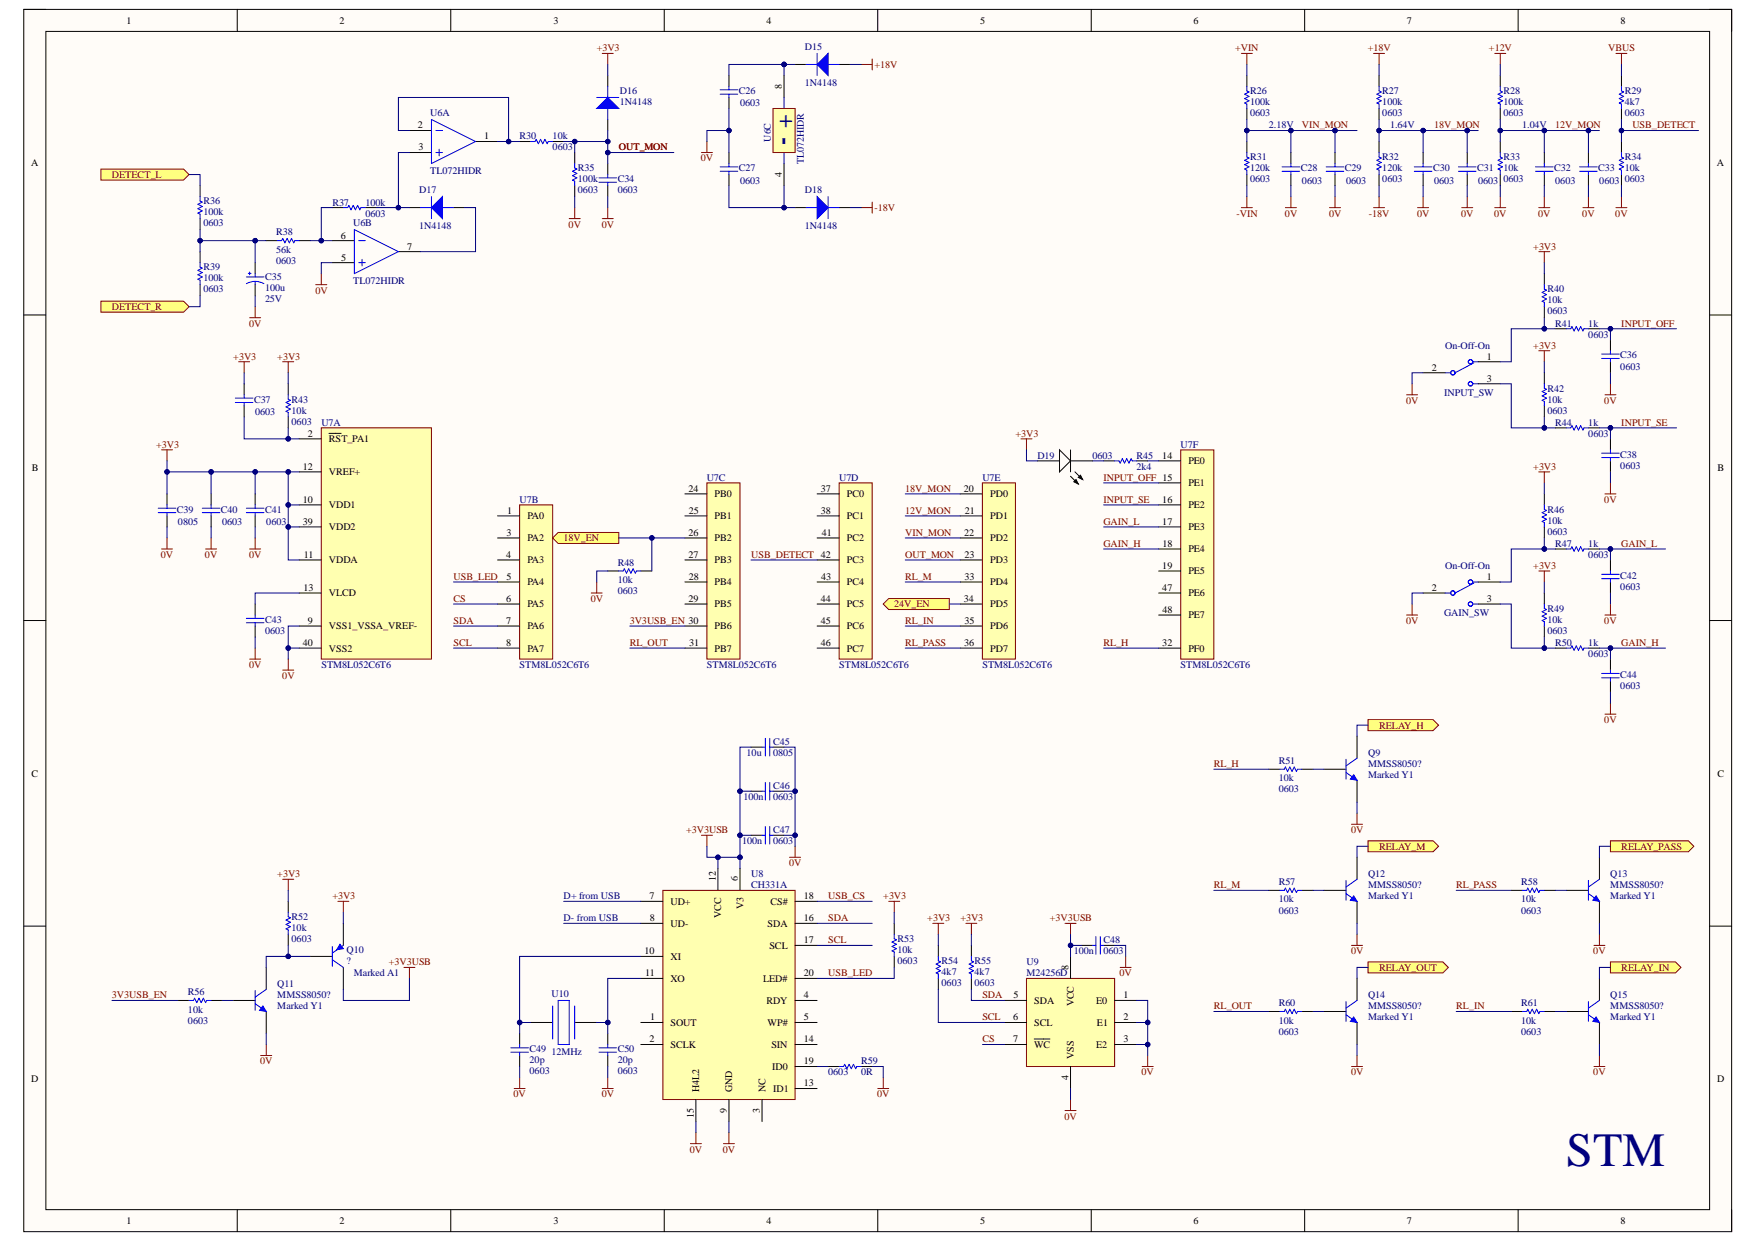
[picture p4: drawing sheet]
<svg xmlns="http://www.w3.org/2000/svg" width="297mm" height="210mm" viewBox="0 0 297 210" stroke-linecap="round" stroke-linejoin="round" font-family="sans-serif">
<defs><g id="words">
<text font-size="8.1" fill="#000080" x="264.8" y="197.1">STM</text>
<text font-size="4.1" fill="#000080" x="133.5" y="24.5" transform="rotate(-90 133.5 24.5)">- +</text>
<g font-size="1.7">
<text x="21.4" y="4">1</text>
<text x="57.4" y="4">2</text>
<text x="93.6" y="4">3</text>
<text x="129.6" y="4">4</text>
<text x="165.7" y="4">5</text>
<text x="201.7" y="4">6</text>
<text x="237.8" y="4">7</text>
<text x="274" y="4">8</text>
<text x="132.2" y="15" transform="rotate(-90 132.2 15)">8</text>
<text x="70.7" y="21.7">2</text>
<text x="81.9" y="23.5">1</text>
<text x="5.3" y="28">A</text>
<text x="70.7" y="25.4">3</text>
<text x="132.2" y="29.9" transform="rotate(-90 132.2 29.9)">4</text>
<text x="290.3" y="28">A</text>
<text x="57.6" y="40.3">6</text>
<text x="57.7" y="44.1">5</text>
<text x="68.8" y="42.2">7</text>
<text x="242.1" y="62.7">2</text>
<text x="251.4" y="60.8">1</text>
<text x="251.4" y="64.5">3</text>
<text x="52" y="73.8">2</text>
<text x="55.6" y="74.7">RST_PA1</text>
<text x="196.5" y="77.5">14</text>
<text x="5.4" y="79.6">B</text>
<text x="51.2" y="79.4">12</text>
<text x="55.6" y="80.3">VREF+</text>
<text x="116.4" y="83.1">24</text>
<text x="138.8" y="83.1">37</text>
<text x="162.9" y="83.1">20</text>
<text x="200.9" y="78.5">PE0</text>
<text x="200.9" y="82.2">PE1</text>
<text x="290.4" y="79.6">B</text>
<text x="51.2" y="85">10</text>
<text x="51.2" y="88.7">39</text>
<text x="55.6" y="85.9">VDD1</text>
<text x="55.6" y="89.6">VDD2</text>
<text x="85.7" y="86.8">1</text>
<text x="89.2" y="87.8">PA0</text>
<text x="116.4" y="86.8">25</text>
<text x="120.8" y="84">PB0</text>
<text x="120.8" y="87.8">PB1</text>
<text x="138.8" y="86.8">38</text>
<text x="143.2" y="84">PC0</text>
<text x="143.2" y="87.8">PC1</text>
<text x="163.1" y="86.8">21</text>
<text x="167.4" y="84">PD0</text>
<text x="167.4" y="87.8">PD1</text>
<text x="196.5" y="85">16</text>
<text x="196.5" y="88.7">17</text>
<text x="200.9" y="85.9">PE2</text>
<text x="200.9" y="89.6">PE3</text>
<text x="51.4" y="94.3">11</text>
<text x="55.6" y="95.2">VDDA</text>
<text x="85.6" y="94.3">4</text>
<text x="85.6" y="90.6">3</text>
<text x="89.2" y="91.5">PA2</text>
<text x="89.2" y="95.2">PA3</text>
<text x="116.4" y="90.6">26</text>
<text x="116.4" y="94.3">27</text>
<text x="120.8" y="91.5">PB2</text>
<text x="120.8" y="95.2">PB3</text>
<text x="138.9" y="90.6">41</text>
<text x="143.2" y="91.5">PC2</text>
<text x="143.2" y="95.2">PC3</text>
<text x="163" y="90.6">22</text>
<text x="163" y="94.3">23</text>
<text x="167.4" y="91.5">PD2</text>
<text x="167.4" y="95.2">PD3</text>
<text x="196.5" y="92.4">18</text>
<text x="200.9" y="93.3">PE4</text>
<text x="51.3" y="99.9">13</text>
<text x="55.6" y="100.8">VLCD</text>
<text x="85.6" y="101.7">6</text>
<text x="85.6" y="98">5</text>
<text x="89.2" y="98.9">PA4</text>
<text x="116.4" y="101.7">29</text>
<text x="116.4" y="98">28</text>
<text x="120.8" y="98.9">PB4</text>
<text x="138.7" y="101.7">44</text>
<text x="138.8" y="98">43</text>
<text x="143.2" y="98.9">PC4</text>
<text x="162.9" y="101.7">34</text>
<text x="163" y="98">33</text>
<text x="167.4" y="98.9">PD4</text>
<text x="196.5" y="96.1">19</text>
<text x="196.5" y="99.9">47</text>
<text x="200.9" y="97.1">PE5</text>
<text x="200.9" y="100.8">PE6</text>
<text x="242.1" y="99.9">2</text>
<text x="251.4" y="98">1</text>
<text x="251.4" y="101.7">3</text>
<text x="52" y="105.4">9</text>
<text x="55.6" y="106.4">VSS1_VSSA_VREF-</text>
<text x="85.6" y="105.4">7</text>
<text x="89.2" y="102.6">PA5</text>
<text x="89.2" y="106.4">PA6</text>
<text x="120.8" y="102.6">PB5</text>
<text x="120.8" y="106.4">PB6</text>
<text x="138.8" y="105.4">45</text>
<text x="143.2" y="102.6">PC5</text>
<text x="143.2" y="106.4">PC6</text>
<text x="163" y="105.4">35</text>
<text x="167.4" y="102.6">PD5</text>
<text x="167.4" y="106.4">PD6</text>
<text x="196.5" y="103.6">48</text>
<text x="200.9" y="104.5">PE7</text>
<text x="51.2" y="109.2">40</text>
<text x="55.6" y="110.1">VSS2</text>
<text x="85.6" y="109.2">8</text>
<text x="89.2" y="110.1">PA7</text>
<text x="116.5" y="109.2">31</text>
<text x="120.8" y="110.1">PB7</text>
<text x="138.7" y="109.2">46</text>
<text x="143.2" y="110.1">PC7</text>
<text x="163" y="109.2">36</text>
<text x="167.4" y="110.1">PD7</text>
<text x="196.5" y="109.2">32</text>
<text x="200.9" y="110.1">PF0</text>
<text x="5.3" y="131.3">C</text>
<text x="290.4" y="131.3">C</text>
<text x="121" y="149" transform="rotate(-90 121 149)">12</text>
<text x="124.7" y="149" transform="rotate(-90 124.7 149)">6</text>
<text x="109.8" y="152">7</text>
<text x="109.8" y="155.7">8</text>
<text x="113.4" y="152.9">UD+</text>
<text x="121.9" y="155.1" transform="rotate(-90 121.9 155.1)">VCC</text>
<text x="125.7" y="153.7" transform="rotate(-90 125.7 153.7)">V3</text>
<text x="130.2" y="152.9">CS#</text>
<text x="135.9" y="155.7">16</text>
<text x="135.9" y="152">18</text>
<text x="109" y="161.3">10</text>
<text x="113.4" y="156.6">UD-</text>
<text x="129.8" y="156.6">SDA</text>
<text x="130.1" y="160.3">SCL</text>
<text x="135.9" y="159.4">17</text>
<text x="109.1" y="165">11</text>
<text x="113.4" y="162.2">XI</text>
<text x="113.4" y="165.9">XO</text>
<text x="129" y="165.9">LED#</text>
<text x="135.9" y="165">20</text>
<text x="180.6" y="163.9" transform="rotate(-90 180.6 163.9)">8</text>
<text x="109.9" y="172.4">1</text>
<text x="113.4" y="173.4">SOUT</text>
<text x="129.6" y="169.6">RDY</text>
<text x="129.8" y="173.4">WP#</text>
<text x="135.9" y="168.7">4</text>
<text x="135.9" y="172.4">5</text>
<text x="171.3" y="172.4">6</text>
<text x="171.3" y="168.7">5</text>
<text x="174.8" y="169.6">SDA</text>
<text x="174.8" y="173.4">SCL</text>
<text x="181.6" y="170.1" transform="rotate(-90 181.6 170.1)">VCC</text>
<text x="185.3" y="169.6">E0</text>
<text x="185.5" y="173.4">E1</text>
<text x="189.9" y="168.7">1</text>
<text x="189.9" y="172.4">2</text>
<text x="109.8" y="176.2">2</text>
<text x="113.4" y="177.1">SCLK</text>
<text x="130.4" y="177.1">SIN</text>
<text x="135.9" y="176.2">14</text>
<text x="135.9" y="179.9">19</text>
<text x="171.3" y="176.2">7</text>
<text x="174.8" y="177.1">WC</text>
<text x="181.6" y="178.9" transform="rotate(-90 181.6 178.9)">VSS</text>
<text x="185.3" y="177.1">E2</text>
<text x="189.9" y="176.2">3</text>
<text x="5.3" y="182.9">D</text>
<text x="118.2" y="184.5" transform="rotate(-90 118.2 184.5)">H4L2</text>
<text x="123.8" y="184.5" transform="rotate(-90 123.8 184.5)">GND</text>
<text x="129.4" y="184.5" transform="rotate(-90 129.4 184.5)">NC</text>
<text x="130.5" y="180.8">ID0</text>
<text x="130.7" y="184.5">ID1</text>
<text x="135.9" y="183.6">13</text>
<text x="180.6" y="182.5" transform="rotate(-90 180.6 182.5)">4</text>
<text x="290.3" y="182.9">D</text>
<text x="117.3" y="188.9" transform="rotate(-90 117.3 188.9)">15</text>
<text x="122.9" y="188.1" transform="rotate(-90 122.9 188.1)">9</text>
<text x="128.5" y="188" transform="rotate(-90 128.5 188)">3</text>
<text x="21.4" y="206.9">1</text>
<text x="57.4" y="206.9">2</text>
<text x="93.6" y="206.9">3</text>
<text x="129.6" y="206.9">4</text>
<text x="165.7" y="206.9">5</text>
<text x="201.7" y="206.9">6</text>
<text x="237.8" y="206.9">7</text>
<text x="274" y="206.9">8</text>
</g>
<g font-size="1.7" fill="#800000">
<text x="100.9" y="8.7">+3V3</text>
<text x="147.8" y="11.5">+18V</text>
<text x="208.8" y="8.7">+VIN</text>
<text x="231.2" y="8.7">+18V</text>
<text x="251.7" y="8.7">+12V</text>
<text x="271.9" y="8.7">VBUS</text>
<text x="220.1" y="21.7">VIN_MON</text>
<text x="242.5" y="21.7">18V_MON</text>
<text x="262.9" y="21.7">12V_MON</text>
<text x="276" y="21.7">USB_DETECT</text>
<text x="104.6" y="25.4">OUT_MON</text>
<text x="118.5" y="27.3">0V</text>
<text x="18.9" y="30.1">DETECT_L</text>
<text x="147.8" y="35.7">-18V</text>
<text x="96.1" y="38.5">0V</text>
<text x="101.7" y="38.5">0V</text>
<text x="209" y="36.6">-VIN</text>
<text x="217.2" y="36.6">0V</text>
<text x="224.7" y="36.6">0V</text>
<text x="231.4" y="36.6">-18V</text>
<text x="239.6" y="36.6">0V</text>
<text x="247" y="36.6">0V</text>
<text x="252.6" y="36.6">0V</text>
<text x="260.1" y="36.6">0V</text>
<text x="267.5" y="36.6">0V</text>
<text x="273.1" y="36.6">0V</text>
<text x="259.2" y="42.2">+3V3</text>
<text x="18.9" y="52.4">DETECT_R</text>
<text x="53.3" y="49.6">0V</text>
<text x="42.1" y="55.2">0V</text>
<text x="259.2" y="58.9">+3V3</text>
<text x="274.1" y="55.2">INPUT_OFF</text>
<text x="39.4" y="60.8">+3V3</text>
<text x="46.9" y="60.8">+3V3</text>
<text x="237.7" y="68.2">0V</text>
<text x="271.2" y="68.2">0V</text>
<text x="274.1" y="72">INPUT_SE</text>
<text x="26.4" y="75.7">+3V3</text>
<text x="171.7" y="73.8">+3V3</text>
<text x="153" y="83.1">18V_MON</text>
<text x="186.6" y="81.3">INPUT_OFF 15</text>
<text x="259.2" y="79.4">+3V3</text>
<text x="153" y="86.8">12V_MON</text>
<text x="186.6" y="85">INPUT_SE</text>
<text x="186.6" y="88.7">GAIN_L</text>
<text x="271.2" y="85">0V</text>
<text x="27.2" y="94.3">0V</text>
<text x="34.7" y="94.3">0V</text>
<text x="42.1" y="94.3">0V</text>
<text x="95.3" y="91.5">18V_EN</text>
<text x="127" y="94.3">USB_DETECT 42</text>
<text x="153" y="90.6">VIN_MON</text>
<text x="153" y="94.3">OUT_MON</text>
<text x="186.6" y="92.4">GAIN_H</text>
<text x="274.1" y="92.4">GAIN_L</text>
<text x="76.7" y="98">USB_LED</text>
<text x="76.7" y="101.7">CS</text>
<text x="99.9" y="101.7">0V</text>
<text x="153" y="98">RL_M</text>
<text x="259.2" y="96.1">+3V3</text>
<text x="76.7" y="105.4">SDA</text>
<text x="106.5" y="105.4">3V3USB_EN 30</text>
<text x="151.2" y="102.6">24V_EN</text>
<text x="153" y="105.4">RL_IN</text>
<text x="237.7" y="105.4">0V</text>
<text x="271.2" y="105.4">0V</text>
<text x="42.1" y="112.9">0V</text>
<text x="76.7" y="109.2">SCL</text>
<text x="106.5" y="109.2">RL_OUT</text>
<text x="153" y="109.2">RL_PASS</text>
<text x="186.6" y="109.2">RL_H</text>
<text x="274.1" y="109.2">GAIN_H</text>
<text x="47.7" y="114.8">0V</text>
<text x="233.1" y="123.1">RELAY_H</text>
<text x="271.2" y="122.2">0V</text>
<text x="205.2" y="129.7">RL_H</text>
<text x="116" y="140.8">+3V3USB</text>
<text x="228.4" y="140.8">0V</text>
<text x="233.1" y="143.6">RELAY_M</text>
<text x="274.1" y="143.6">RELAY_PASS</text>
<text x="46.9" y="148.3">+3V3</text>
<text x="133.4" y="146.4">0V</text>
<text x="56.2" y="152">+3V3</text>
<text x="140" y="152">USB_CS</text>
<text x="140" y="155.7">SDA</text>
<text x="149.3" y="152">+3V3</text>
<text x="156.8" y="155.7">+3V3</text>
<text x="162.4" y="155.7">+3V3</text>
<text x="177.5" y="155.7">+3V3USB</text>
<text x="205.2" y="150.1">RL_M</text>
<text x="246.2" y="150.1">RL_PASS</text>
<text x="140" y="159.4">SCL</text>
<text x="228.4" y="161.3">0V</text>
<text x="269.4" y="161.3">0V</text>
<text x="65.7" y="163.1">+3V3USB</text>
<text x="140" y="165">USB_LED</text>
<text x="189.3" y="165">0V</text>
<text x="233.1" y="164.1">RELAY_OUT</text>
<text x="274.1" y="164.1">RELAY_IN</text>
<text x="18.9" y="168.7">3V3USB_EN</text>
<text x="166.1" y="168.7">SDA</text>
<text x="166.1" y="172.4">SCL</text>
<text x="205.2" y="170.6">RL_OUT</text>
<text x="246.2" y="170.6">RL_IN</text>
<text x="44" y="179.9">0V</text>
<text x="166.1" y="176.2">CS</text>
<text x="86.8" y="185.5">0V</text>
<text x="101.7" y="185.5">0V</text>
<text x="148.3" y="185.5">0V</text>
<text x="193" y="181.7">0V</text>
<text x="228.4" y="181.7">0V</text>
<text x="269.4" y="181.7">0V</text>
<text x="180" y="189.2">0V</text>
<text x="116.6" y="194.8">0V</text>
<text x="122.2" y="194.8">0V</text>
</g>
<g font-size="1.7" fill="#000080">
<text x="136.1" y="8.5">D15</text>
<text x="104.8" y="17.8">1N4148</text>
<text x="104.8" y="15.9">D16</text>
<text x="124.9" y="15.9">C26</text>
<text x="125.1" y="18">0603</text>
<text x="136.1" y="14.5">1N4148</text>
<text x="211.4" y="17.8">100k</text>
<text x="211.4" y="15.9">R26</text>
<text x="233.7" y="17.8">100k</text>
<text x="233.7" y="15.9">R27</text>
<text x="254.2" y="17.8">100k</text>
<text x="254.2" y="15.9">R28</text>
<text x="274.7" y="17.8">4k7</text>
<text x="274.7" y="15.9">R29</text>
<text x="72.7" y="19.7">U6A</text>
<text x="87.8" y="23.5">R30</text>
<text x="93.4" y="23.5">10k</text>
<text x="130.3" y="23.9" transform="rotate(-90 130.3 23.9)">U6C</text>
<text x="211.4" y="19.7">0603</text>
<text x="214.5" y="21.7">2.18V</text>
<text x="233.7" y="19.7">0603</text>
<text x="235" y="21.7">1.64V</text>
<text x="254.2" y="19.7">0603</text>
<text x="257.3" y="21.7">1.04V</text>
<text x="274.7" y="19.7">0603</text>
<text x="72.7" y="29.3">TL072HIDR</text>
<text x="93.4" y="25.4">0603</text>
<text x="97.7" y="29">R35</text>
<text x="124.9" y="29">C27</text>
<text x="135.9" y="27.7" transform="rotate(-90 135.9 27.7)">TL072HIDR</text>
<text x="211.4" y="29">120k</text>
<text x="211.4" y="27.1">R31</text>
<text x="219.9" y="29">C28</text>
<text x="227.3" y="29">C29</text>
<text x="233.7" y="29">120k</text>
<text x="233.7" y="27.1">R32</text>
<text x="242.3" y="29">C30</text>
<text x="249.7" y="29">C31</text>
<text x="254.2" y="29">10k</text>
<text x="254.2" y="27.1">R33</text>
<text x="262.8" y="29">C32</text>
<text x="270.2" y="29">C33</text>
<text x="274.7" y="29">10k</text>
<text x="274.7" y="27.1">R34</text>
<text x="34.4" y="34.5">R36</text>
<text x="56.2" y="34.8">R37</text>
<text x="61.8" y="34.8">100k</text>
<text x="70.9" y="32.7">D17</text>
<text x="97.7" y="32.7">0603</text>
<text x="97.7" y="30.8">100k</text>
<text x="104.4" y="32.7">0603</text>
<text x="104.4" y="30.8">C34</text>
<text x="125.1" y="31">0603</text>
<text x="136.1" y="32.7">D18</text>
<text x="211.4" y="30.8">0603</text>
<text x="220.1" y="31">0603</text>
<text x="227.6" y="31">0603</text>
<text x="233.7" y="30.8">0603</text>
<text x="242.5" y="31">0603</text>
<text x="249.9" y="31">0603</text>
<text x="254.2" y="30.8">0603</text>
<text x="262.9" y="31">0603</text>
<text x="270.4" y="31">0603</text>
<text x="274.7" y="30.8">0603</text>
<text x="34.4" y="38.3">0603</text>
<text x="34.4" y="36.4">100k</text>
<text x="46.7" y="39.7">R38</text>
<text x="59.7" y="38.3">U6B</text>
<text x="61.8" y="36.6">0603</text>
<text x="70.9" y="38.6">1N4148</text>
<text x="136.1" y="38.6">1N4148</text>
<text x="34.4" y="47.6">100k</text>
<text x="34.4" y="45.7">R39</text>
<text x="44.8" y="47.3">C35</text>
<text x="46.7" y="44.6">0603</text>
<text x="46.7" y="42.7">56k</text>
<text x="59.7" y="47.9">TL072HIDR</text>
<text x="34.4" y="49.4">0603</text>
<text x="44.8" y="51">25V</text>
<text x="44.8" y="49.2">100u</text>
<text x="261.6" y="53.1">0603</text>
<text x="261.6" y="51.3">10k</text>
<text x="261.6" y="49.4">R40</text>
<text x="244.3" y="58.9">On-Off-On</text>
<text x="262.9" y="55.2">R41</text>
<text x="268.5" y="57.1">0603</text>
<text x="268.5" y="55.2">1k</text>
<text x="273.9" y="62.5">0603</text>
<text x="273.9" y="60.6">C36</text>
<text x="42.9" y="68.1">C37</text>
<text x="43.1" y="70.1">0603</text>
<text x="49.3" y="71.8">0603</text>
<text x="49.3" y="69.9">10k</text>
<text x="49.3" y="68.1">R43</text>
<text x="54.3" y="72">U7A</text>
<text x="244.1" y="66.9">INPUT_SW</text>
<text x="261.6" y="69.9">0603</text>
<text x="261.6" y="68.1">10k</text>
<text x="261.6" y="66.2">R42</text>
<text x="262.9" y="72">R44</text>
<text x="268.5" y="72">1k</text>
<text x="175.4" y="77.5">D19</text>
<text x="184.7" y="77.5">0603</text>
<text x="192.1" y="77.5">R45</text>
<text x="199.6" y="75.7">U7F</text>
<text x="268.5" y="73.8">0603</text>
<text x="273.9" y="77.4">C38</text>
<text x="119.5" y="81.3">U7C</text>
<text x="141.9" y="81.3">U7D</text>
<text x="166.1" y="81.3">U7E</text>
<text x="192.1" y="79.4">2k4</text>
<text x="273.9" y="79.2">0603</text>
<text x="29.9" y="86.7">C39</text>
<text x="30.1" y="88.7">0805</text>
<text x="37.4" y="86.7">C40</text>
<text x="37.5" y="88.7">0603</text>
<text x="44.8" y="86.7">C41</text>
<text x="45" y="88.7">0603</text>
<text x="87.8" y="85">U7B</text>
<text x="261.6" y="88.5">10k</text>
<text x="261.6" y="86.7">R46</text>
<text x="104.4" y="95.6">R48</text>
<text x="261.6" y="90.4">0603</text>
<text x="262.9" y="92.4">R47</text>
<text x="268.5" y="94.3">0603</text>
<text x="268.5" y="92.4">1k</text>
<text x="104.4" y="100.4">0603</text>
<text x="104.4" y="98.6">10k</text>
<text x="244.3" y="96.1">On-Off-On</text>
<text x="273.9" y="99.7">0603</text>
<text x="273.9" y="97.8">C42</text>
<text x="44.8" y="107.1">0603</text>
<text x="44.8" y="105.3">C43</text>
<text x="244.1" y="104.2">GAIN_SW</text>
<text x="261.6" y="107.1">0603</text>
<text x="261.6" y="105.3">10k</text>
<text x="261.6" y="103.4">R49</text>
<text x="54.3" y="112.9">STM8L052C6T6</text>
<text x="87.8" y="112.9">STM8L052C6T6</text>
<text x="119.5" y="112.9">STM8L052C6T6</text>
<text x="141.9" y="112.9">STM8L052C6T6</text>
<text x="166.1" y="112.9">STM8L052C6T6</text>
<text x="199.6" y="112.9">STM8L052C6T6</text>
<text x="262.9" y="109.2">R50</text>
<text x="268.5" y="111.1">0603</text>
<text x="268.5" y="109.2">1k</text>
<text x="273.9" y="116.4">0603</text>
<text x="273.9" y="114.6">C44</text>
<text x="130.7" y="125.9">C45</text>
<text x="126.2" y="127.8">10u</text>
<text x="130.7" y="127.8">0805</text>
<text x="216.2" y="129.1">R51</text>
<text x="231.3" y="129.7">MMSS8050?</text>
<text x="231.3" y="127.8">Q9</text>
<text x="231.3" y="131.5">Marked Y1</text>
<text x="125.7" y="135.2">100n</text>
<text x="130.7" y="135.2">0603</text>
<text x="130.7" y="133.4">C46</text>
<text x="216.2" y="133.9">0603</text>
<text x="216.2" y="132.1">10k</text>
<text x="125.5" y="142.7">100n</text>
<text x="130.7" y="142.7">0603</text>
<text x="130.7" y="140.8">C47</text>
<text x="127" y="148.3">U8</text>
<text x="216.2" y="149.6">R57</text>
<text x="231.3" y="148.3">Q12</text>
<text x="257.2" y="149.6">R58</text>
<text x="272.2" y="148.3">Q13</text>
<text x="49.3" y="155.5">R52</text>
<text x="95.3" y="152">D+ from USB</text>
<text x="95.3" y="155.7">D- from USB</text>
<text x="127" y="150.1">CH331A</text>
<text x="216.2" y="154.4">0603</text>
<text x="216.2" y="152.5">10k</text>
<text x="231.3" y="150.1">MMSS8050?</text>
<text x="231.3" y="152">Marked Y1</text>
<text x="257.2" y="154.4">0603</text>
<text x="257.2" y="152.5">10k</text>
<text x="272.2" y="150.1">MMSS8050?</text>
<text x="272.2" y="152">Marked Y1</text>
<text x="49.3" y="159.2">0603</text>
<text x="49.3" y="157.4">10k</text>
<text x="58.6" y="161.1">Q10</text>
<text x="151.7" y="161.1">10k</text>
<text x="151.7" y="159.2">R53</text>
<text x="181.5" y="161.3">100n</text>
<text x="186.6" y="161.3">0603</text>
<text x="186.6" y="159.4">C48</text>
<text x="46.9" y="166.9">Q11</text>
<text x="58.6" y="163">?</text>
<text x="59.8" y="165">Marked A1</text>
<text x="151.7" y="163">0603</text>
<text x="159.2" y="166.7">0603</text>
<text x="159.2" y="164.8">4k7</text>
<text x="159.2" y="163">R54</text>
<text x="164.8" y="166.7">0603</text>
<text x="164.8" y="164.8">4k7</text>
<text x="164.8" y="163">R55</text>
<text x="173.5" y="165">M24256D</text>
<text x="173.5" y="163.1">U9</text>
<text x="31.8" y="173">0603</text>
<text x="31.8" y="171.1">10k</text>
<text x="31.8" y="168.2">R56</text>
<text x="46.9" y="168.7">MMSS8050?</text>
<text x="46.9" y="170.6">Marked Y1</text>
<text x="93.3" y="168.5">U10</text>
<text x="216.2" y="173">10k</text>
<text x="216.2" y="170">R60</text>
<text x="231.3" y="170.6">MMSS8050?</text>
<text x="231.3" y="168.7">Q14</text>
<text x="231.3" y="172.4">Marked Y1</text>
<text x="257.2" y="173">10k</text>
<text x="257.2" y="170">R61</text>
<text x="272.2" y="170.6">MMSS8050?</text>
<text x="272.2" y="168.7">Q15</text>
<text x="272.2" y="172.4">Marked Y1</text>
<text x="89.5" y="179.7">20p</text>
<text x="89.5" y="177.8">C49</text>
<text x="93.3" y="178.2">12MHz</text>
<text x="104.4" y="179.7">20p</text>
<text x="104.4" y="177.8">C50</text>
<text x="145.6" y="179.9">R59</text>
<text x="216.2" y="174.9">0603</text>
<text x="257.2" y="174.9">0603</text>
<text x="89.5" y="181.6">0603</text>
<text x="104.4" y="181.6">0603</text>
<text x="140" y="181.7">0603</text>
<text x="145.6" y="181.7">0R</text>
</g>
</g></defs>
<path d="M4 1.6h288.8v206.6h-288.8z" fill-rule="evenodd" fill="#fffcf8"/>
<path d="M4 1.6h288.8v206.6h-288.8z" fill="none" stroke="#000" stroke-width=".17"/>
<path d="M7.8 5.3h281.2v199.1h-281.2z" fill-rule="evenodd" fill="#fffcf8"/>
<g fill="none" stroke="#000" stroke-width=".17">
<path d="M4 1.6h3.7M7.8 5.3h281.2v199.1h-281.2zM40.1 1.6v3.7M76.2 1.6v3.7M112.3 1.6v3.7M148.4 1.6v3.7M184.5 1.6v3.7M220.6 1.6v3.7M256.7 1.6v3.7M289 1.6h3.8v3.7M4 53.2h3.7M289 53.2h3.8"/>
<path d="M4 104.9h3.7M289 104.9h3.8M4 156.5h3.7M289 156.5h3.8M40.1 204.4v3.8M76.2 204.4v3.8M112.3 204.4v3.8M148.4 204.4v3.8M184.5 204.4v3.8M220.6 204.4v3.8M256.7 204.4v3.8M292.8 204.4v3.8"/>
</g>
<path d="M54.3 72.3h18.6v39.1h-18.6z" fill-rule="evenodd" fill="#ffffb0"/>
<path d="M54.3 72.3h18.6v39.1h-18.6z" fill="none" stroke="#800000" stroke-width=".17"/>
<path d="M50.6 74.2h3.7M50.6 79.7h3.7M55.6 73.2h2.1M50.6 85.3h3.7M50.6 94.6h3.7M50.6 89.1h3.7M50.6 105.8h3.7M50.6 100.2h3.7M50.6 109.5h3.7" fill="none" stroke="#000" stroke-width=".17"/>
<path d="M87.8 85.3h5.6v26.1h-5.6z" fill-rule="evenodd" fill="#ffffb0"/>
<path d="M87.8 85.3h5.6v26.1h-5.6z" fill="none" stroke="#800000" stroke-width=".17"/>
<path d="M84.1 87.2h3.7M84.1 90.9h3.7M84.1 94.6h3.7M84.1 98.4h3.7M84.1 102.1h3.7M84.1 105.8h3.7M84.1 109.5h3.7" fill="none" stroke="#000" stroke-width=".17"/>
<path d="M119.5 81.6h5.6v29.8h-5.6z" fill-rule="evenodd" fill="#ffffb0"/>
<path d="M119.5 81.6h5.6v29.8h-5.6z" fill="none" stroke="#800000" stroke-width=".17"/>
<path d="M115.8 83.5h3.7M115.8 87.2h3.7M115.8 90.9h3.7M115.8 94.6h3.7M115.8 98.4h3.7M115.8 102.1h3.7M115.8 105.8h3.7M115.8 109.5h3.7" fill="none" stroke="#000" stroke-width=".17"/>
<path d="M141.9 81.6h5.6v29.8h-5.6z" fill-rule="evenodd" fill="#ffffb0"/>
<path d="M141.9 81.6h5.6v29.8h-5.6z" fill="none" stroke="#800000" stroke-width=".17"/>
<path d="M138.1 83.5h3.8M138.1 87.2h3.8M138.1 90.9h3.8M138.1 94.6h3.8M138.1 98.4h3.8M138.1 102.1h3.8M138.1 105.8h3.8M138.1 109.5h3.8" fill="none" stroke="#000" stroke-width=".17"/>
<path d="M166.1 81.6h5.6v29.8h-5.6z" fill-rule="evenodd" fill="#ffffb0"/>
<path d="M166.1 81.6h5.6v29.8h-5.6z" fill="none" stroke="#800000" stroke-width=".17"/>
<path d="M162.4 83.5h3.7M162.4 87.2h3.7M162.4 90.9h3.7M162.4 94.6h3.7M162.4 98.4h3.7M162.4 102.1h3.7M162.4 105.8h3.7M162.4 109.5h3.7" fill="none" stroke="#000" stroke-width=".17"/>
<path d="M199.6 76h5.6v35.4h-5.6z" fill-rule="evenodd" fill="#ffffb0"/>
<path d="M42.2 53.7h1.9M43.1 51.8v1.9M53.4 48.1h1.8M54.3 46.3v1.8M199.6 76h5.6v35.4h-5.6z" fill="none" stroke="#800000" stroke-width=".17"/>
<g fill="none" stroke="#000" stroke-width=".17">
<path d="M33.8 31.4v1.8M33.8 36.9v1.9M56.2 35.1h1.8M61.8 35.1h1.8M69.2 22.1h3.7M69.2 25.8h3.7M76.7 35.1h1.8M80.4 23.9h3.7M33.8 42.5v1.9M33.8 48.1v1.9M43.1 44.4v1.9M43.1 48.1v1.9"/>
<path d="M45 40.7h1.9M50.6 40.7h1.9M56.2 44.4h3.7M56.2 40.7h3.7M67.4 42.5h3.7M195.9 77.9h3.7M195.9 81.6h3.7M195.9 85.3h3.7M195.9 89.1h3.7M195.9 92.8h3.7M195.9 96.5h3.7M195.9 109.5h3.7"/>
<path d="M195.9 100.2h3.7M195.9 103.9h3.7"/>
</g>
<g fill="none" stroke="#00f" stroke-width=".17">
<path d="M33.8 33.2v.8l.4 .2-.7 .3 .7 .4-.7 .4 .7 .3-.7 .4 .3 .2v.7M58 35.1h.8l.2-.4 .3 .8 .4-.8 .4 .8 .4-.8 .3 .8 .2-.4h.8M59.9 38.8l7.5 3.7-7.5 3.8zM72.9 20.2l7.5 3.7-7.5 3.7zM73.7 22.1h1.1M73.7 25.8h1.1M74.2 25.2v1.1M33.8 44.4v.7l.4 .2-.7 .4 .7 .4-.7 .3 .7 .4-.7 .4 .3 .2v.7M41.6 46.8h3M42 46.2h.4M42.2 46v.4M43.1 47.6l-.7 .1-.7 .2"/>
<path d="M43.1 47.6l.8 .1 .7 .2M43.1 46.3v.5M43.1 47.6v.5M46.9 40.7h.7l.2-.4 .4 .7 .3-.7 .4 .7 .4-.7 .4 .7 .1-.3h.8M60.6 40.7h1.2M60.6 44.4h1.2M61.2 43.8v1.1"/>
</g>
<path d="M72.9 35.1l1.9-1.9v3.7z" fill="#00f"/>
<path d="M71.1 35.1h1.8M72.9 35.1l1.9-1.9v3.7zM72.9 33.2v3.7M74.8 35.1h1.9M89.7 23.9h.8l.1-.4 .4 .8 .4-.8 .4 .8 .3-.8 .4 .8 .2-.4h.7M97.2 27.6v.8l.3 .2-.7 .3 .7 .4-.7 .4 .7 .4-.7 .3 .4 .2v.8" fill="none" stroke="#00f" stroke-width=".17"/>
<path d="M69.2 35.1h1.9M87.8 23.9h1.9M93.4 23.9h1.9M97.2 25.8v1.8M97.2 31.4v1.8M102.7 20.2v1.9" fill="none" stroke="#000" stroke-width=".17"/>
<path d="M96.2 36.9h1.9M97.2 35.1v1.8" fill="none" stroke="#800000" stroke-width=".17"/>
<path d="M100.9 18.3l1.8-1.8 1.9 1.8z" fill="#00f"/>
<g fill="none" stroke="#00f" stroke-width=".17">
<path d="M100.9 18.3l1.8-1.8 1.9 1.8zM100.9 16.5h3.7M102.7 14.6v1.9M102.7 18.3v1.9M132.6 16.5v1.8M210.8 14.6v.8l.4 .1-.8 .4 .8 .4-.8 .4 .8 .3-.8 .4 .4 .2v.7M233.1 14.6v.8l.4 .1-.7 .4 .7 .4-.7 .4 .7 .3-.7 .4 .3 .2v.7M253.6 14.6v.8l.4 .1-.7 .4 .7 .4-.7 .4 .7 .3-.7 .4 .3 .2v.7M101.3 30.1h2.9M101.3 30.8h2.9M102.7 29.5v.6M102.7 30.8v.6"/>
<path d="M132.6 25.8v1.8M210.8 25.8v.7l.4 .2-.8 .4 .8 .4-.8 .3 .8 .4-.8 .4 .4 .2v.7M216.7 28.2h3M216.7 28.9h3M218.2 27.6v.6M218.2 28.9v.6M233.1 25.8v.7l.4 .2-.7 .4 .7 .4-.7 .3 .7 .4-.7 .4 .3 .2v.7M239.1 28.2h3M239.1 28.9h3M240.6 27.6v.6M240.6 28.9v.6M253.6 25.8v.7l.4 .2-.7 .4 .7 .4-.7 .3 .7 .4-.7 .4 .3 .2v.7"/>
<path d="M259.6 28.2h3M259.6 28.9h3M261.1 27.6v.6M261.1 28.9v.6"/>
</g>
<g fill="none" stroke="#000" stroke-width=".17">
<path d="M102.7 12.8v1.8M132.6 12.8v3.7M210.8 12.8v1.8M210.8 18.3v1.9M233.1 12.8v1.8M233.1 18.3v1.9M253.6 12.8v1.8M253.6 18.3v1.9M102.7 27.6v1.9M102.7 31.4v1.8M132.6 27.6v3.8M210.8 23.9v1.9"/>
<path d="M210.8 29.5v1.9M218.2 25.8v1.8M218.2 29.5v1.9M233.1 23.9v1.9M233.1 29.5v1.9M240.6 25.8v1.8M240.6 29.5v1.9M253.6 23.9v1.9M253.6 29.5v1.9M261.1 25.8v1.8M261.1 29.5v1.9"/>
</g>
<g fill="none" stroke="#800000" stroke-width=".17">
<path d="M101.8 9h1.9M102.7 9v1.9M209.9 9h1.8M210.8 9v1.9M232.2 9h1.9M233.1 9v1.9M252.7 9h1.9M253.6 9v1.9M101.8 36.9h1.9M102.7 35.1v1.8M209.9 35.1h1.8M210.8 33.2v1.9"/>
<path d="M217.3 35.1h1.9M218.2 33.2v1.9M232.2 35.1h1.9M233.1 33.2v1.9M239.7 35.1h1.8M240.6 33.2v1.9M252.7 35.1h1.9M253.6 33.2v1.9M260.1 35.1h1.9M261.1 33.2v1.9"/>
</g>
<path d="M130.7 18.3h3.7v7.5h-3.7z" fill-rule="evenodd" fill="#ffffb0"/>
<path d="M130.7 18.3h3.7v7.5h-3.7z" fill="none" stroke="#800000" stroke-width=".17"/>
<path d="M141.9 10.9h1.8" fill="none" stroke="#000" stroke-width=".17"/>
<path d="M140 9v3.8l-1.9-1.9z" fill="#00f"/>
<path d="M136.3 10.9h1.8M138.1 9v3.8M140 9v3.8l-1.9-1.9zM140 10.9h1.9" fill="none" stroke="#00f" stroke-width=".17"/>
<path d="M134.4 10.9h1.9M134.4 35.1h1.9" fill="none" stroke="#000" stroke-width=".17"/>
<path d="M138.1 33.2l1.9 1.9-1.9 1.8z" fill="#00f"/>
<path d="M121.7 15.2h3M121.7 15.9h3M123.2 14.6v.6M123.2 15.9v.6M121.7 28.2h3M121.7 28.9h3M123.2 27.6v.6M123.2 28.9v.6M136.3 35.1h1.8M138.1 33.2l1.9 1.9-1.9 1.8zM140 33.2v3.7M140 35.1h1.9" fill="none" stroke="#00f" stroke-width=".17"/>
<path d="M123.2 12.8v1.8M123.2 16.5v1.8M123.2 25.8v1.8M123.2 29.5v1.9M141.9 35.1h1.8" fill="none" stroke="#000" stroke-width=".17"/>
<path d="M145.6 10.9h1.9M147.5 10v1.8M118.6 25.8h1.8M119.5 23.9v1.9M145.6 35.1h1.9M147.5 34.2v1.8" fill="none" stroke="#800000" stroke-width=".17"/>
<path d="M17.1 28.6h13.9l1 .9-1 .9h-13.9z" fill-rule="evenodd" fill="#ffff80"/>
<path d="M17.1 28.6h13.9l1 .9-1 .9h-13.9z" fill="none" stroke="#800000" stroke-width=".17"/>
<path d="M17.1 50.9h13.9l1 .9-1 1h-13.9z" fill-rule="evenodd" fill="#ffff80"/>
<path d="M273.2 9h1.9M274.1 9v1.9M224.8 35.1h1.8M225.7 33.2v1.9M247.1 35.1h1.9M248 33.2v1.9M267.6 35.1h1.9M268.5 33.2v1.9M273.2 35.1h1.9M274.1 33.2v1.9M17.1 50.9h13.9l1 .9-1 1h-13.9z" fill="none" stroke="#800000" stroke-width=".17"/>
<path d="M274.1 12.8v1.8M274.1 18.3v1.9M225.7 25.8v1.8M225.7 29.5v1.9M248 25.8v1.8M248 29.5v1.9M268.5 25.8v1.8M268.5 29.5v1.9M274.1 23.9v1.9M274.1 29.5v1.9" fill="none" stroke="#000" stroke-width=".17"/>
<g fill="none" stroke="#00f" stroke-width=".17">
<path d="M274.1 14.6v.8l.4 .1-.7 .4 .7 .4-.7 .4 .7 .3-.7 .4 .3 .2v.7M224.2 28.2h3M224.2 28.9h3M225.7 27.6v.6M225.7 28.9v.6M246.6 28.2h2.9M246.6 28.9h2.9M248 27.6v.6M248 28.9v.6M267 28.2h3M267 28.9h3M268.5 27.6v.6"/>
<path d="M268.5 28.9v.6M274.1 25.8v.7l.4 .2-.7 .4 .7 .4-.7 .3 .7 .4-.7 .4 .3 .2v.7"/>
</g>
<path d="M93.4 90.9l1-.9h10.2v1.8h-10.2z" fill-rule="evenodd" fill="#ffff80"/>
<g fill="none" stroke="#800000" stroke-width=".17">
<path d="M260.1 42.5h1.9M260.1 59.3h1.9M261.1 42.5v1.9M261.1 59.3v1.8M172.6 74.2h1.9M173.5 74.2v1.8M237.8 66.7h1.9M238.7 64.9v1.8M260.1 79.8h1.9M261.1 79.8v1.8M271.3 66.7h1.9M272.3 64.9v1.8"/>
<path d="M93.4 90.9l1-.9h10.2v1.8h-10.2zM100.9 98.4v1.8M260.1 96.5h1.9M261.1 96.5v1.9M271.3 83.5h1.9M272.3 81.6v1.9M100 100.2h1.8M237.8 103.9h1.9M238.7 102.1v1.8M271.3 103.9h1.9M272.3 102.1v1.8M272.3 118.8v1.9"/>
<path d="M271.3 120.7h1.9"/>
</g>
<g fill="none" stroke="#000" stroke-width=".17">
<path d="M261.1 46.3v1.8M261.1 51.8v1.9M262.9 55.6h1.9M268.5 55.6h1.9M272.3 57.4v1.9M175.4 77.9h3.7M179.1 76l1.9 1.9-1.9 1.9zM181 77.9h3.7M181 76v3.8M181.7 79.8l1.3 1.3M186.6 77.9h1.8M192.2 77.9h1.8"/>
<path d="M240.6 63h3.7M249.9 61.1h3.7M249.9 64.9h3.7M261.1 63v1.9M261.1 68.6v1.9M262.9 72.3h1.9M268.5 72.3h1.9M272.3 61.1v1.9M272.3 74.2v1.8M272.3 77.9v1.9M102.7 96.5h1.9M108.3 96.5h1.9"/>
<path d="M181 80.5l1.3 1.3M181.5 81.4l.4-.3 .4 .7zM182.3 80.7l.4-.4 .3 .8zM249.9 98.4h3.7M261.1 83.5v1.8M261.1 89.1v1.8M262.9 92.8h1.9M268.5 92.8h1.9M272.3 94.6v1.9M272.3 98.4v1.8M240.6 100.2h3.7M249.9 102.1h3.7"/>
<path d="M261.1 100.2v1.9M261.1 105.8v1.9M262.9 109.5h1.9M268.5 109.5h1.9M272.3 111.4v1.9M272.3 115.1v1.9M264.8 170.9h3.7M270.4 165.4v3.7M270.4 172.8v3.7"/>
</g>
<g fill="none" stroke="#00f" stroke-width=".17">
<path d="M261.1 48.1v.8l.4 .1-.8 .4 .8 .4-.8 .4 .8 .3-.8 .4 .4 .2v.7M264.8 55.6h.8l.1-.4 .4 .7 .4-.7 .4 .7 .3-.7 .4 .7 .2-.3h.7M270.8 59.8h3M272.3 59.3v.5M188.4 77.9h.8l.2 .4 .3-.8 .4 .8 .4-.8 .4 .8 .3-.8 .2 .4h.8M244.3 63h1M249 61.1h.9M249 64.9h.9M249.2 61.3l-3.2 1.7M261.1 64.9v.7l.4 .2-.8 .4 .8 .3-.8 .4 .8 .4-.8 .4 .4 .1v.8M264.8 72.3h.8l.1-.4 .4 .8 .4-.8 .4 .8 .3-.8 .4 .8 .2-.4h.7M270.8 60.6h3"/>
<path d="M270.8 76.6h3M270.8 77.3h3M272.3 60.6v.5M272.3 76v.6M272.3 77.3v.6M104.6 96.5h.8l.1-.4 .4 .8 .4-.8 .4 .8 .3-.8 .4 .8 .2-.4h.7M249 98.4h.9M249.2 98.6l-3.2 1.6M261.1 85.3v.8l.4 .2-.8 .3 .8 .4-.8 .4 .8 .4-.8 .3 .4 .2v.8M264.8 92.8h.8l.1-.4 .4 .8 .4-.8 .4 .8 .3-.8 .4 .8 .2-.4h.7M270.8 97.1h3M270.8 97.8h3"/>
<path d="M272.3 96.5v.6M272.3 97.8v.6M244.3 100.2h1M249 102.1h.9M261.1 102.1v.7l.4 .2-.8 .4 .8 .4-.8 .3 .8 .4-.8 .4 .4 .2v.7M264.8 109.5h.8l.1-.3 .4 .7 .4-.7 .4 .7 .3-.7 .4 .7 .2-.4h.7M270.8 113.8h3M270.8 114.6h3M272.3 113.3v.5M272.3 114.6v.5M268.5 171.5l1.9 1.3M268.5 169.3v3.3"/>
<path d="M270.4 169.1l-1.9 1.3"/>
<circle cx="245.6" cy="63" r=".37"/>
<circle cx="248.6" cy="64.9" r=".37"/>
<circle cx="248.6" cy="61.1" r=".37"/>
<circle cx="248.6" cy="98.4" r=".37"/>
<circle cx="245.6" cy="100.2" r=".37"/>
<circle cx="248.6" cy="102.1" r=".37"/>
</g>
<path d="M181.5 81.4l.4-.3 .4 .7zM182.3 80.7l.4-.4 .3 .8z" fill="#000"/>
<path d="M269.8 171.9l.6 .9-1.1-.2z" fill="#00f"/>
<path d="M257.4 170.9h.7l.2-.3 .4 .7 .3-.7 .4 .7 .4-.7 .3 .7 .2-.4h.8M269.8 171.9l.6 .9-1.1-.2z" fill="none" stroke="#00f" stroke-width=".17"/>
<path d="M255.5 170.9h1.9M261.1 170.9h1.8" fill="none" stroke="#000" stroke-width=".17"/>
<path d="M270.4 178.4v1.8M269.5 180.2h1.8" fill="none" stroke="#800000" stroke-width=".17"/>
<path d="M272.3 162.6h11l.9 .9-.9 .9h-11z" fill-rule="evenodd" fill="#ffff80"/>
<path d="M272.3 162.6h11l.9 .9-.9 .9h-11z" fill="none" stroke="#800000" stroke-width=".17"/>
<path d="M223.8 130h3.8M229.4 124.4v3.7M229.4 131.9v3.7" fill="none" stroke="#000" stroke-width=".17"/>
<path d="M227.6 130.6l1.8 1.3M227.6 128.3v3.4M229.4 128.1l-1.8 1.3" fill="none" stroke="#00f" stroke-width=".17"/>
<path d="M228.9 130.9l.5 1-1.1-.2z" fill="#00f"/>
<path d="M216.4 130h.7l.2-.4 .4 .8 .4-.8 .3 .8 .4-.8 .4 .8 .2-.4h.7M228.9 130.9l.5 1-1.1-.2z" fill="none" stroke="#00f" stroke-width=".17"/>
<path d="M214.5 130h1.9M220.1 130h1.9" fill="none" stroke="#000" stroke-width=".17"/>
<path d="M228.5 139.3h1.9M229.4 137.4v1.9" fill="none" stroke="#800000" stroke-width=".17"/>
<path d="M231.3 121.6h11l.9 1-.9 .9h-11z" fill-rule="evenodd" fill="#ffff80"/>
<path d="M231.3 121.6h11l.9 1-.9 .9h-11z" fill="none" stroke="#800000" stroke-width=".17"/>
<path d="M223.8 150.5h3.8M229.4 144.9v3.7M229.4 152.3v3.8" fill="none" stroke="#000" stroke-width=".17"/>
<path d="M227.6 151l1.8 1.3M227.6 148.8v3.3M229.4 148.6l-1.8 1.3" fill="none" stroke="#00f" stroke-width=".17"/>
<path d="M228.9 151.4l.5 .9-1.1-.2z" fill="#00f"/>
<path d="M216.4 150.5h.7l.2-.4 .4 .7 .4-.7 .3 .7 .4-.7 .4 .7 .2-.3h.7M228.9 151.4l.5 .9-1.1-.2z" fill="none" stroke="#00f" stroke-width=".17"/>
<path d="M214.5 150.5h1.9M220.1 150.5h1.9" fill="none" stroke="#000" stroke-width=".17"/>
<path d="M228.5 159.8h1.9M229.4 157.9v1.9" fill="none" stroke="#800000" stroke-width=".17"/>
<path d="M231.3 142.1h11l.9 .9-.9 1h-11z" fill-rule="evenodd" fill="#ffff80"/>
<path d="M231.3 142.1h11l.9 .9-.9 1h-11z" fill="none" stroke="#800000" stroke-width=".17"/>
<path d="M223.8 170.9h3.8M229.4 165.4v3.7M229.4 172.8v3.7" fill="none" stroke="#000" stroke-width=".17"/>
<path d="M227.6 171.5l1.8 1.3M227.6 169.3v3.3M229.4 169.1l-1.8 1.3" fill="none" stroke="#00f" stroke-width=".17"/>
<path d="M228.9 171.9l.5 .9-1.1-.2z" fill="#00f"/>
<path d="M216.4 170.9h.7l.2-.3 .4 .7 .4-.7 .3 .7 .4-.7 .4 .7 .2-.4h.7M228.9 171.9l.5 .9-1.1-.2z" fill="none" stroke="#00f" stroke-width=".17"/>
<path d="M214.5 170.9h1.9M220.1 170.9h1.9" fill="none" stroke="#000" stroke-width=".17"/>
<path d="M229.4 178.4v1.8M228.5 180.2h1.9" fill="none" stroke="#800000" stroke-width=".17"/>
<path d="M231.3 162.6h12.6l1 .9-1 .9h-12.6z" fill-rule="evenodd" fill="#ffff80"/>
<path d="M231.3 162.6h12.6l1 .9-1 .9h-12.6z" fill="none" stroke="#800000" stroke-width=".17"/>
<path d="M264.8 150.5h3.7M270.4 144.9v3.7M270.4 152.3v3.8" fill="none" stroke="#000" stroke-width=".17"/>
<path d="M268.5 151l1.9 1.3M268.5 148.8v3.3M270.4 148.6l-1.9 1.3" fill="none" stroke="#00f" stroke-width=".17"/>
<path d="M269.8 151.4l.6 .9-1.1-.2z" fill="#00f"/>
<path d="M257.4 150.5h.7l.2-.4 .4 .7 .3-.7 .4 .7 .4-.7 .3 .7 .2-.3h.8M269.8 151.4l.6 .9-1.1-.2z" fill="none" stroke="#00f" stroke-width=".17"/>
<path d="M255.5 150.5h1.9M261.1 150.5h1.8" fill="none" stroke="#000" stroke-width=".17"/>
<path d="M269.5 159.8h1.8M270.4 157.9v1.9" fill="none" stroke="#800000" stroke-width=".17"/>
<path d="M272.3 142.1h13.1l1 .9-1 1h-13.1z" fill-rule="evenodd" fill="#ffff80"/>
<path d="M272.3 142.1h13.1l1 .9-1 1h-13.1z" fill="none" stroke="#800000" stroke-width=".17"/>
<path d="M112.1 150.5h22.3v35.3h-22.3z" fill-rule="evenodd" fill="#ffffb0"/>
<g fill="none" stroke="#800000" stroke-width=".17">
<path d="M112.1 150.5h22.3v35.3h-22.3zM133.5 144.9h1.8M134.4 143v1.9M150.2 152.3h1.9M151.2 152.3v1.9M86.9 184h1.9M87.9 182.1v1.9M101.8 184h1.9M102.7 182.1v1.9M116.7 193.3h1.9M117.7 191.4v1.9M122.3 193.3h1.9"/>
<path d="M123.2 191.4v1.9M148.4 184h1.9M149.3 182.1v1.9"/>
</g>
<g fill="none" stroke="#000" stroke-width=".17">
<path d="M127 133.7h1.8M127 126.3h1.8M130.7 133.7h1.9M130.7 126.3h1.9M108.3 152.3h3.8M108.3 156.1h3.8M121.4 146.7v3.8M125.1 146.7v3.8M127 141.2h1.8M130.7 141.2h1.9M134.4 152.3h3.7M134.4 156.1h3.7"/>
<path d="M134.4 159.8h3.7M151.2 156.1v1.8M87.9 174.7v1.8M87.9 178.4v1.8M89.7 172.8h3.7M97.2 172.8h3.7M102.7 174.7v1.8M102.7 178.4v1.8M108.3 172.8h3.8M108.3 161.6h3.8M108.3 165.4h3.8M108.3 176.5h3.8"/>
<path d="M134.4 172.8h3.7M134.4 176.5h3.7M134.4 169.1h3.7M134.4 165.4h3.7M151.2 161.6v1.9M117.7 185.8v3.8M123.2 185.8v3.8M128.8 185.8v3.8M134.4 184h3.7M134.4 180.2h3.7M140 180.2h1.9M145.6 180.2h1.9"/>
</g>
<g fill="none" stroke="#00f" stroke-width=".17">
<path d="M128.8 133.7h.6M128.8 126.3h.6M129.4 124.8v3M129.4 132.2v3M129.4 139.7v2.9M130.1 124.8v3M130.1 132.2v3M130.1 139.7v2.9M130.1 133.7h.6M130.1 126.3h.6M128.8 141.2h.6M130.1 141.2h.6"/>
<path d="M151.2 157.9v.8l.4 .1-.8 .4 .8 .4-.8 .4 .8 .3-.8 .4 .4 .2v.7M86.4 177.8h2.9M86.4 177.1h2.9M87.9 176.5v.6M87.9 177.8v.6M93.4 170v5.6M94.4 169.1h1.8v7.4h-1.8zM97.2 170v5.6M101.3 177.8h2.9M101.3 177.1h2.9M102.7 176.5v.6M102.7 177.8v.6"/>
<path d="M141.9 180.2h.7l.2-.3 .4 .7 .3-.7 .4 .7 .4-.7 .4 .7 .1-.4h.8"/>
</g>
<path d="M173.5 165.4h14.9v14.8h-14.9z" fill-rule="evenodd" fill="#ffffb0"/>
<g fill="none" stroke="#800000" stroke-width=".17">
<path d="M40.3 61.1h1.9M41.3 61.1v1.9M47.8 61.1h1.9M48.7 61.1v1.9M157.7 156.1h1.9M158.6 156.1v1.8M163.3 156.1h1.9M164.2 156.1v1.8M173.5 165.4h14.9v14.8h-14.9zM189.4 163.5h1.8M190.3 161.6v1.9M194 178.4v1.8"/>
<path d="M180.1 187.7h1.8M181 185.8v1.9M193.1 180.2h1.9"/>
</g>
<g fill="none" stroke="#000" stroke-width=".17">
<path d="M41.3 64.9v1.8M41.3 68.6v1.8M48.7 64.9v1.8M48.7 70.4v1.9M158.6 159.8v1.8M164.2 159.8v1.8M182.8 159.8h1.9M186.6 159.8h1.8M158.6 165.4v1.8M164.2 165.4v1.8M169.8 169.1h3.7M169.8 172.8h3.7"/>
<path d="M169.8 176.5h3.7M174.8 175.6h2.7M181 161.6v3.8M188.4 169.1h3.8M188.4 172.8h3.8M188.4 176.5h3.8M181 180.2v3.8"/>
</g>
<path d="M39.8 68h3M39.8 67.3h3M41.3 66.7v.6M41.3 68v.6M48.7 66.7v.8l.4 .2-.7 .3 .7 .4-.7 .4 .7 .3-.7 .4 .3 .2v.7M184.7 159.8h.6M185.3 158.3v3M186 159.8h.6M186 158.3v3M158.6 161.6v.8l.4 .2-.7 .3 .7 .4-.7 .4 .7 .4-.7 .3 .3 .2v.8M164.2 161.6v.8l.4 .2-.8 .3 .8 .4-.8 .4 .8 .4-.8 .3 .4 .2v.8" fill="none" stroke="#00f" stroke-width=".17"/>
<path d="M149.3 102.1l.9-.9h10.3v1.8h-10.3z" fill-rule="evenodd" fill="#ffff80"/>
<path d="M149.3 102.1l.9-.9h10.3v1.8h-10.3z" fill="none" stroke="#800000" stroke-width=".17"/>
<path d="M39.4 169.1h3.7M45 163.5v3.7M45 170.9v3.8" fill="none" stroke="#000" stroke-width=".17"/>
<path d="M43.1 169.6l1.9 1.3M43.1 167.4v3.4M45 167.2l-1.9 1.3" fill="none" stroke="#00f" stroke-width=".17"/>
<path d="M44.4 170l.6 .9-1.1-.1z" fill="#00f"/>
<path d="M56.2 160v3.3M58 159.8l-1.8 1.3M32 169.1h.7l.2-.4 .4 .8 .3-.8 .4 .8 .4-.8 .4 .8 .1-.4h.8M44.4 170l.6 .9-1.1-.1zM56.2 162.2l1.8 1.3" fill="none" stroke="#00f" stroke-width=".17"/>
<path d="M118.6 141.2h1.8M119.5 141.2v1.8M180.1 156.1h1.8M181 156.1v1.8M44.1 178.4h1.8M45 176.5v1.9" fill="none" stroke="#800000" stroke-width=".17"/>
<path d="M58 156.1v3.7M30.1 169.1h1.9M35.7 169.1h1.9M52.5 161.6h3.7M58 163.5v3.7" fill="none" stroke="#000" stroke-width=".17"/>
<path d="M57.5 159.6l.5 .7-1.1 .2z" fill="#00f"/>
<g fill="none" stroke="#00f" stroke-width=".17">
<path d="M26.7 86.6h3M26.7 85.9h3M28.2 85.3v.6M28.2 86.6v.6M34.2 85.9h3M34.2 86.6h3M35.7 85.3v.6M35.7 86.6v.6M41.6 85.9h3M41.7 86.6h2.9M43.1 85.3v.6M43.1 86.6v.6"/>
<path d="M41.7 104.5h2.9M41.7 105.2h2.9M43.1 103.9v.6M43.1 105.2v.6M48.7 154.2v.7l.4 .2-.7 .4 .7 .4-.7 .3 .7 .4-.7 .4 .3 .2v.7M57.5 159.6l.5 .7-1.1 .2z"/>
</g>
<g fill="none" stroke="#800000" stroke-width=".17">
<path d="M27.3 76h1.9M28.2 76v1.9M27.3 92.8h1.9M28.2 90.9v1.9M34.8 92.8h1.8M35.7 90.9v1.9M42.2 92.8h1.9M43.1 90.9v1.9M42.2 111.4h1.9M43.1 109.5v1.9M47.8 113.2h1.9M48.7 111.4v1.8"/>
<path d="M47.8 148.6h1.9M48.7 148.6v1.9M57.1 152.3h1.9M58 152.3v1.9M68.3 163.5h1.8M69.2 163.5v1.9"/>
</g>
<path d="M28.2 83.5v1.8M28.2 87.2v1.9M35.7 83.5v1.8M35.7 87.2v1.9M43.1 83.5v1.8M43.1 87.2v1.9M43.1 102.1v1.8M43.1 105.8v1.9M48.7 152.3v1.9M48.7 157.9v1.9" fill="none" stroke="#000" stroke-width=".17"/>
<path d="M33.8 38.8v3.7" fill="none" stroke="#000080" stroke-width=".17"/>
<circle cx="33.8" cy="40.7" r=".37" fill="#000080"/>
<g fill="none" stroke="#000080" stroke-width=".17">
<path d="M33.8 40.7h9.3v3.7M43.1 50v1.8"/>
<circle cx="33.8" cy="40.7" r=".37"/>
</g>
<circle cx="43.1" cy="40.7" r=".37" fill="#000080"/>
<circle cx="43.1" cy="40.7" r=".37" fill="none" stroke="#000080" stroke-width=".17"/>
<circle cx="33.8" cy="40.7" r=".37" fill="#000080"/>
<g fill="none" stroke="#000080" stroke-width=".17">
<path d="M69.2 22.1h-1.8v-5.6h18.6v7.4h-1.9"/>
<circle cx="33.8" cy="40.7" r=".37"/>
</g>
<circle cx="86" cy="23.9" r=".37" fill="#000080"/>
<g fill="none" stroke="#000080" stroke-width=".17">
<path d="M43.1 40.7h1.9"/>
<circle cx="86" cy="23.9" r=".37"/>
</g>
<circle cx="43.1" cy="40.7" r=".37" fill="#000080"/>
<g fill="none" stroke="#000080" stroke-width=".17">
<path d="M52.5 40.7h3.7M56.2 44.4h-1.9v1.9"/>
<circle cx="43.1" cy="40.7" r=".37"/>
</g>
<circle cx="54.3" cy="40.7" r=".37" fill="#000080"/>
<g fill="none" stroke="#000080" stroke-width=".17">
<path d="M56.2 35.1h-1.9v5.6"/>
<circle cx="54.3" cy="40.7" r=".37"/>
</g>
<circle cx="54.3" cy="40.7" r=".37" fill="#000080"/>
<g fill="none" stroke="#000080" stroke-width=".17">
<path d="M63.6 35.1h5.6"/>
<circle cx="54.3" cy="40.7" r=".37"/>
</g>
<circle cx="67.4" cy="35.1" r=".37" fill="#000080"/>
<g fill="none" stroke="#000080" stroke-width=".17">
<path d="M69.2 25.8h-1.8v9.3M78.5 35.1h1.9v7.4h-9.3"/>
<circle cx="67.4" cy="35.1" r=".37"/>
</g>
<circle cx="67.4" cy="35.1" r=".37" fill="#000080"/>
<g fill="none" stroke="#000080" stroke-width=".17">
<path d="M86 23.9h1.8"/>
<circle cx="67.4" cy="35.1" r=".37"/>
</g>
<circle cx="86" cy="23.9" r=".37" fill="#000080"/>
<g fill="none" stroke="#000080" stroke-width=".17">
<path d="M95.3 23.9h1.9v1.9"/>
<circle cx="86" cy="23.9" r=".37"/>
</g>
<circle cx="97.2" cy="23.9" r=".37" fill="#000080"/>
<g fill="none" stroke="#000080" stroke-width=".17">
<path d="M97.2 23.9h5.5v3.7M97.2 33.2v1.9"/>
<circle cx="97.2" cy="23.9" r=".37"/>
</g>
<circle cx="102.7" cy="25.8" r=".37" fill="#000080"/>
<circle cx="102.7" cy="25.8" r=".37" fill="none" stroke="#000080" stroke-width=".17"/>
<circle cx="102.7" cy="23.9" r=".37" fill="#000080"/>
<circle cx="102.7" cy="23.9" r=".37" fill="none" stroke="#000080" stroke-width=".17"/>
<circle cx="97.2" cy="23.9" r=".37" fill="#000080"/>
<g fill="none" stroke="#000080" stroke-width=".17">
<path d="M102.7 22.1v1.8M102.7 33.2v1.9"/>
<circle cx="97.2" cy="23.9" r=".37"/>
</g>
<circle cx="102.7" cy="23.9" r=".37" fill="#000080"/>
<g fill="none" stroke="#000080" stroke-width=".17">
<path d="M102.7 10.9v1.9M233.1 20.2v3.7M233.1 31.4v1.8"/>
<circle cx="102.7" cy="23.9" r=".37"/>
</g>
<circle cx="233.1" cy="22.1" r=".37" fill="#000080"/>
<g fill="none" stroke="#000080" stroke-width=".17">
<path d="M233.1 10.9v1.9M233.1 22.1h7.5v3.7M240.6 31.4v1.8"/>
<circle cx="233.1" cy="22.1" r=".37"/>
</g>
<circle cx="240.6" cy="22.1" r=".37" fill="#000080"/>
<circle cx="240.6" cy="22.1" r=".37" fill="none" stroke="#000080" stroke-width=".17"/>
<circle cx="233.1" cy="22.1" r=".37" fill="#000080"/>
<g fill="none" stroke="#000080" stroke-width=".17">
<path d="M210.8 20.2v3.7M210.8 31.4v1.8"/>
<circle cx="233.1" cy="22.1" r=".37"/>
</g>
<circle cx="210.8" cy="22.1" r=".37" fill="#000080"/>
<g fill="none" stroke="#000080" stroke-width=".17">
<path d="M210.8 10.9v1.9M210.8 22.1h7.4v3.7M218.2 31.4v1.8"/>
<circle cx="210.8" cy="22.1" r=".37"/>
</g>
<circle cx="218.2" cy="22.1" r=".37" fill="#000080"/>
<circle cx="218.2" cy="22.1" r=".37" fill="none" stroke="#000080" stroke-width=".17"/>
<circle cx="210.8" cy="22.1" r=".37" fill="#000080"/>
<g fill="none" stroke="#000080" stroke-width=".17">
<path d="M253.6 20.2v3.7M253.6 31.4v1.8"/>
<circle cx="210.8" cy="22.1" r=".37"/>
</g>
<circle cx="253.6" cy="22.1" r=".37" fill="#000080"/>
<g fill="none" stroke="#000080" stroke-width=".17">
<path d="M253.6 10.9v1.9M253.6 22.1h7.5v3.7M261.1 31.4v1.8"/>
<circle cx="253.6" cy="22.1" r=".37"/>
</g>
<circle cx="261.1" cy="22.1" r=".37" fill="#000080"/>
<circle cx="261.1" cy="22.1" r=".37" fill="none" stroke="#000080" stroke-width=".17"/>
<circle cx="253.6" cy="22.1" r=".37" fill="#000080"/>
<g fill="none" stroke="#000080" stroke-width=".17">
<path d="M132.6 10.9v1.9"/>
<circle cx="253.6" cy="22.1" r=".37"/>
</g>
<circle cx="132.6" cy="10.9" r=".37" fill="#000080"/>
<g fill="none" stroke="#000080" stroke-width=".17">
<path d="M132.6 31.4v3.7h1.8"/>
<circle cx="132.6" cy="10.9" r=".37"/>
</g>
<circle cx="132.6" cy="35.1" r=".37" fill="#000080"/>
<g fill="none" stroke="#000080" stroke-width=".17">
<path d="M132.6 10.9h-9.4v1.9"/>
<circle cx="132.6" cy="35.1" r=".37"/>
</g>
<circle cx="132.6" cy="10.9" r=".37" fill="#000080"/>
<g fill="none" stroke="#000080" stroke-width=".17">
<path d="M123.2 18.3v7.5"/>
<circle cx="132.6" cy="10.9" r=".37"/>
</g>
<circle cx="123.2" cy="22.1" r=".37" fill="#000080"/>
<g fill="none" stroke="#000080" stroke-width=".17">
<path d="M123.2 31.4v3.7h9.4"/>
<circle cx="123.2" cy="22.1" r=".37"/>
</g>
<circle cx="132.6" cy="35.1" r=".37" fill="#000080"/>
<g fill="none" stroke="#000080" stroke-width=".17">
<path d="M123.2 22.1h-3.7v1.8"/>
<circle cx="132.6" cy="35.1" r=".37"/>
</g>
<circle cx="123.2" cy="22.1" r=".37" fill="#000080"/>
<g fill="none" stroke="#000080" stroke-width=".17">
<path d="M132.6 10.9h1.8"/>
<circle cx="123.2" cy="22.1" r=".37"/>
</g>
<circle cx="132.6" cy="10.9" r=".37" fill="#000080"/>
<g fill="none" stroke="#000080" stroke-width=".17">
<path d="M143.7 10.9h1.9M32 29.5h1.8v1.9M143.7 35.1h1.9M274.1 20.2v3.7M274.1 31.4v1.8M33.8 50v1.8h-1.8"/>
<circle cx="132.6" cy="10.9" r=".37"/>
</g>
<circle cx="274.1" cy="22.1" r=".37" fill="#000080"/>
<g fill="none" stroke="#000080" stroke-width=".17">
<path d="M274.1 10.9v1.9M274.1 22.1h13.1"/>
<circle cx="274.1" cy="22.1" r=".37"/>
</g>
<circle cx="274.1" cy="22.1" r=".37" fill="#000080"/>
<g fill="none" stroke="#000080" stroke-width=".17">
<path d="M261.1 22.1h9.3M127 94.6h11.1"/>
<circle cx="274.1" cy="22.1" r=".37"/>
</g>
<circle cx="261.1" cy="22.1" r=".37" fill="#000080"/>
<circle cx="261.1" cy="22.1" r=".37" fill="none" stroke="#000080" stroke-width=".17"/>
<circle cx="268.5" cy="22.1" r=".37" fill="#000080"/>
<g fill="none" stroke="#000080" stroke-width=".17">
<path d="M240.6 22.1h9.3M153 87.2h9.4"/>
<circle cx="268.5" cy="22.1" r=".37"/>
</g>
<circle cx="240.6" cy="22.1" r=".37" fill="#000080"/>
<circle cx="240.6" cy="22.1" r=".37" fill="none" stroke="#000080" stroke-width=".17"/>
<circle cx="248" cy="22.1" r=".37" fill="#000080"/>
<g fill="none" stroke="#000080" stroke-width=".17">
<path d="M268.5 22.1v3.7M268.5 31.4v1.8"/>
<circle cx="248" cy="22.1" r=".37"/>
</g>
<circle cx="268.5" cy="22.1" r=".37" fill="#000080"/>
<g fill="none" stroke="#000080" stroke-width=".17">
<path d="M248 22.1v3.7M248 31.4v1.8"/>
<circle cx="268.5" cy="22.1" r=".37"/>
</g>
<circle cx="248" cy="22.1" r=".37" fill="#000080"/>
<g fill="none" stroke="#000080" stroke-width=".17">
<path d="M218.2 22.1h11.2M153 83.5h9.4"/>
<circle cx="248" cy="22.1" r=".37"/>
</g>
<circle cx="218.2" cy="22.1" r=".37" fill="#000080"/>
<circle cx="218.2" cy="22.1" r=".37" fill="none" stroke="#000080" stroke-width=".17"/>
<circle cx="225.7" cy="22.1" r=".37" fill="#000080"/>
<g fill="none" stroke="#000080" stroke-width=".17">
<path d="M225.7 22.1v3.7M225.7 31.4v1.8"/>
<circle cx="225.7" cy="22.1" r=".37"/>
</g>
<circle cx="225.7" cy="22.1" r=".37" fill="#000080"/>
<g fill="none" stroke="#000080" stroke-width=".17">
<path d="M102.7 25.8h11.2M153 90.9h9.4"/>
<circle cx="225.7" cy="22.1" r=".37"/>
</g>
<circle cx="102.7" cy="25.8" r=".37" fill="#000080"/>
<g fill="none" stroke="#000080" stroke-width=".17">
<path d="M104.6 90.9h11.2M153 94.6h9.4"/>
<circle cx="102.7" cy="25.8" r=".37"/>
</g>
<circle cx="110.2" cy="90.9" r=".37" fill="#000080"/>
<g fill="none" stroke="#000080" stroke-width=".17">
<path d="M270.4 55.6h1.9v1.8M173.5 76v1.9h1.9M184.7 77.9h1.9M194 77.9h1.9M272.3 63v1.9"/>
<circle cx="110.2" cy="90.9" r=".37"/>
</g>
<circle cx="272.3" cy="55.6" r=".37" fill="#000080"/>
<g fill="none" stroke="#000080" stroke-width=".17">
<path d="M270.4 72.3h1.9v1.9M272.3 79.8v1.8"/>
<circle cx="272.3" cy="55.6" r=".37"/>
</g>
<circle cx="272.3" cy="72.3" r=".37" fill="#000080"/>
<g fill="none" stroke="#000080" stroke-width=".17">
<path d="M261.1 53.7v1.9h1.8M240.6 63h-1.9v1.9"/>
<circle cx="272.3" cy="72.3" r=".37"/>
</g>
<circle cx="261.1" cy="55.6" r=".37" fill="#000080"/>
<g fill="none" stroke="#000080" stroke-width=".17">
<path d="M261.1 70.5v1.8h1.8"/>
<circle cx="261.1" cy="55.6" r=".37"/>
</g>
<circle cx="261.1" cy="72.3" r=".37" fill="#000080"/>
<g fill="none" stroke="#000080" stroke-width=".17">
<path d="M261.1 55.6h-5.6v5.5h-1.9M261.1 44.4v1.9M261.1 61.1v1.9"/>
<circle cx="261.1" cy="72.3" r=".37"/>
</g>
<circle cx="261.1" cy="55.6" r=".37" fill="#000080"/>
<g fill="none" stroke="#000080" stroke-width=".17">
<path d="M253.6 64.9h1.9v7.4h5.6"/>
<circle cx="261.1" cy="55.6" r=".37"/>
</g>
<circle cx="261.1" cy="72.3" r=".37" fill="#000080"/>
<g fill="none" stroke="#000080" stroke-width=".17">
<path d="M270.4 92.8h1.9v1.8M272.3 100.2v1.9"/>
<circle cx="261.1" cy="72.3" r=".37"/>
</g>
<circle cx="272.3" cy="92.8" r=".37" fill="#000080"/>
<g fill="none" stroke="#000080" stroke-width=".17">
<path d="M270.4 109.5h1.9v1.9M272.3 117v1.8"/>
<circle cx="272.3" cy="92.8" r=".37"/>
</g>
<circle cx="272.3" cy="109.5" r=".37" fill="#000080"/>
<g fill="none" stroke="#000080" stroke-width=".17">
<path d="M261.1 90.9v1.9h1.8M240.6 100.2h-1.9v1.9"/>
<circle cx="272.3" cy="109.5" r=".37"/>
</g>
<circle cx="261.1" cy="92.8" r=".37" fill="#000080"/>
<g fill="none" stroke="#000080" stroke-width=".17">
<path d="M261.1 107.7v1.8h1.8"/>
<circle cx="261.1" cy="92.8" r=".37"/>
</g>
<circle cx="261.1" cy="109.5" r=".37" fill="#000080"/>
<g fill="none" stroke="#000080" stroke-width=".17">
<path d="M261.1 92.8h-5.6v5.6h-1.9M261.1 81.6v1.9M261.1 98.4v1.8"/>
<circle cx="261.1" cy="109.5" r=".37"/>
</g>
<circle cx="261.1" cy="92.8" r=".37" fill="#000080"/>
<g fill="none" stroke="#000080" stroke-width=".17">
<path d="M253.6 102.1h1.9v7.4h5.6"/>
<circle cx="261.1" cy="92.8" r=".37"/>
</g>
<circle cx="261.1" cy="109.5" r=".37" fill="#000080"/>
<g fill="none" stroke="#000080" stroke-width=".17">
<path d="M272.3 55.6h11.1M186.6 81.6h9.3M186.6 85.3h9.3"/>
<circle cx="261.1" cy="109.5" r=".37"/>
</g>
<circle cx="272.3" cy="55.6" r=".37" fill="#000080"/>
<g fill="none" stroke="#000080" stroke-width=".17">
<path d="M272.3 72.3h11.1"/>
<circle cx="272.3" cy="55.6" r=".37"/>
</g>
<circle cx="272.3" cy="72.3" r=".37" fill="#000080"/>
<g fill="none" stroke="#000080" stroke-width=".17">
<path d="M272.3 92.8h9.3"/>
<circle cx="272.3" cy="72.3" r=".37"/>
</g>
<circle cx="272.3" cy="92.8" r=".37" fill="#000080"/>
<g fill="none" stroke="#000080" stroke-width=".17">
<path d="M272.3 109.5h9.3"/>
<circle cx="272.3" cy="92.8" r=".37"/>
</g>
<circle cx="272.3" cy="109.5" r=".37" fill="#000080"/>
<g fill="none" stroke="#000080" stroke-width=".17">
<path d="M76.7 98.4h7.4M186.6 89.1h9.3M186.6 92.8h9.3M76.7 102.1h7.4M76.7 105.8h7.4M76.7 109.5h7.4M205.2 130h9.3M222 130h1.8M229.4 135.6v1.8M231.3 122.6h-1.9v1.8M132.6 141.2h1.8v1.8M138.1 152.3h9.4"/>
<path d="M138.1 156.1h9.4M138.1 159.8h9.4M151.2 154.2v1.9M205.2 150.5h9.3M222 150.5h1.8M229.4 156.1v1.8M231.3 143h-1.9v1.9M246.2 150.5h9.3M262.9 150.5h1.9M270.4 156.1v1.8M272.3 143h-1.9v1.9M151.2 163.5v1.9h-13.1"/>
<path d="M205.2 170.9h9.3M222 170.9h1.8M229.4 176.5v1.9M231.3 163.5h-1.9v1.9M246.2 170.9h9.3M262.9 170.9h1.9M270.4 176.5v1.9M272.3 163.5h-1.9v1.9M117.7 189.6v1.8M123.2 189.6v1.8"/>
<circle cx="272.3" cy="109.5" r=".37"/>
</g>
<circle cx="134.4" cy="141.2" r=".37" fill="#000080"/>
<g fill="none" stroke="#000080" stroke-width=".17">
<path d="M132.6 133.7h1.8v7.5"/>
<circle cx="134.4" cy="141.2" r=".37"/>
</g>
<circle cx="134.4" cy="141.2" r=".37" fill="#000080"/>
<circle cx="134.4" cy="141.2" r=".37" fill="none" stroke="#000080" stroke-width=".17"/>
<circle cx="134.4" cy="133.7" r=".37" fill="#000080"/>
<g fill="none" stroke="#000080" stroke-width=".17">
<path d="M132.6 126.3h1.8v7.4"/>
<circle cx="134.4" cy="133.7" r=".37"/>
</g>
<circle cx="134.4" cy="133.7" r=".37" fill="#000080"/>
<g fill="none" stroke="#000080" stroke-width=".17">
<path d="M121.4 146.7v-1.8h3.7v1.8"/>
<circle cx="134.4" cy="133.7" r=".37"/>
</g>
<circle cx="125.1" cy="144.9" r=".37" fill="#000080"/>
<circle cx="125.1" cy="144.9" r=".37" fill="none" stroke="#000080" stroke-width=".17"/>
<circle cx="121.4" cy="144.9" r=".37" fill="#000080"/>
<g fill="none" stroke="#000080" stroke-width=".17">
<path d="M127 141.2h-1.9v3.7"/>
<circle cx="121.4" cy="144.9" r=".37"/>
</g>
<circle cx="125.1" cy="144.9" r=".37" fill="#000080"/>
<circle cx="125.1" cy="144.9" r=".37" fill="none" stroke="#000080" stroke-width=".17"/>
<circle cx="125.1" cy="141.2" r=".37" fill="#000080"/>
<g fill="none" stroke="#000080" stroke-width=".17">
<path d="M127 133.7h-1.9v7.5"/>
<circle cx="125.1" cy="141.2" r=".37"/>
</g>
<circle cx="125.1" cy="141.2" r=".37" fill="#000080"/>
<circle cx="125.1" cy="141.2" r=".37" fill="none" stroke="#000080" stroke-width=".17"/>
<circle cx="125.1" cy="133.7" r=".37" fill="#000080"/>
<g fill="none" stroke="#000080" stroke-width=".17">
<path d="M127 126.3h-1.9v7.4"/>
<circle cx="125.1" cy="133.7" r=".37"/>
</g>
<circle cx="125.1" cy="133.7" r=".37" fill="#000080"/>
<g fill="none" stroke="#000080" stroke-width=".17">
<path d="M89.7 172.8h-1.8v1.9M87.9 180.2v1.9M102.7 180.2v1.9"/>
<circle cx="125.1" cy="133.7" r=".37"/>
</g>
<circle cx="87.8" cy="172.8" r=".38" fill="#000080"/>
<g fill="none" stroke="#000080" stroke-width=".17">
<path d="M100.9 172.8h1.8v1.9"/>
<circle cx="87.8" cy="172.8" r=".38"/>
</g>
<circle cx="102.8" cy="172.8" r=".37" fill="#000080"/>
<g fill="none" stroke="#000080" stroke-width=".17">
<path d="M108.3 161.6h-20.5v11.2M138.1 180.2h1.9M147.5 180.2h1.8v1.9"/>
<circle cx="102.8" cy="172.8" r=".37"/>
</g>
<circle cx="87.8" cy="172.8" r=".38" fill="#000080"/>
<g fill="none" stroke="#000080" stroke-width=".17">
<path d="M108.3 165.4h-5.6v7.4"/>
<circle cx="87.8" cy="172.8" r=".38"/>
</g>
<circle cx="102.8" cy="172.8" r=".37" fill="#000080"/>
<g fill="none" stroke="#000080" stroke-width=".17">
<path d="M95.3 152.3h13M95.3 156.1h13M181 157.9v3.7M181 184v1.8"/>
<circle cx="102.8" cy="172.8" r=".37"/>
</g>
<circle cx="181" cy="159.8" r=".37" fill="#000080"/>
<g fill="none" stroke="#000080" stroke-width=".17">
<path d="M192.2 176.5h1.8v1.9"/>
<circle cx="181" cy="159.8" r=".37"/>
</g>
<circle cx="194" cy="176.5" r=".37" fill="#000080"/>
<g fill="none" stroke="#000080" stroke-width=".17">
<path d="M192.2 172.8h1.8v3.7"/>
<circle cx="194" cy="176.5" r=".37"/>
</g>
<circle cx="194" cy="176.5" r=".37" fill="#000080"/>
<circle cx="194" cy="176.5" r=".37" fill="none" stroke="#000080" stroke-width=".17"/>
<circle cx="194" cy="172.8" r=".37" fill="#000080"/>
<g fill="none" stroke="#000080" stroke-width=".17">
<path d="M192.2 169.1h1.8v3.7"/>
<circle cx="194" cy="172.8" r=".37"/>
</g>
<circle cx="194" cy="172.8" r=".37" fill="#000080"/>
<g fill="none" stroke="#000080" stroke-width=".17">
<path d="M158.6 157.9v1.9M164.2 157.9v1.9M181 159.8h1.8M158.6 167.2v5.6h11.2"/>
<circle cx="194" cy="172.8" r=".37"/>
</g>
<circle cx="181" cy="159.8" r=".37" fill="#000080"/>
<g fill="none" stroke="#000080" stroke-width=".17">
<path d="M48.7 72.3v1.9h1.9M188.4 159.8h1.9v1.8"/>
<circle cx="181" cy="159.8" r=".37"/>
</g>
<circle cx="48.7" cy="74.2" r=".37" fill="#000080"/>
<g fill="none" stroke="#000080" stroke-width=".17">
<path d="M41.3 70.4v3.8h7.4"/>
<circle cx="48.7" cy="74.2" r=".37"/>
</g>
<circle cx="48.7" cy="74.2" r=".37" fill="#000080"/>
<g fill="none" stroke="#000080" stroke-width=".17">
<path d="M41.3 63v1.9M48.7 63v1.9M153 98.4h9.4M106.5 109.5h9.3M153 109.5h9.4M153 105.8h9.4M160.5 102.1h1.9M186.6 109.5h9.3M119.5 143v1.9h1.9M37.6 169.1h1.8M45 174.7v1.8M164.2 167.2v1.9h5.6"/>
<path d="M166.1 176.5h3.7"/>
<circle cx="48.7" cy="74.2" r=".37"/>
</g>
<circle cx="121.4" cy="144.9" r=".37" fill="#000080"/>
<g fill="none" stroke="#000080" stroke-width=".17">
<path d="M110.2 90.9v5.6M106.5 105.8h9.3M18.9 169.1h11.2"/>
<circle cx="121.4" cy="144.9" r=".37"/>
</g>
<circle cx="110.2" cy="90.9" r=".37" fill="#000080"/>
<g fill="none" stroke="#000080" stroke-width=".17">
<path d="M102.7 96.5h-1.8v1.9M58 154.2v1.9M52.5 161.6h-7.5v1.9M69.2 165.4v3.7h-11.2v-1.9"/>
<circle cx="110.2" cy="90.9" r=".37"/>
</g>
<circle cx="48.7" cy="161.6" r=".37" fill="#000080"/>
<g fill="none" stroke="#000080" stroke-width=".17">
<path d="M48.7 150.5v1.8M48.7 159.8v1.8"/>
<circle cx="48.7" cy="161.6" r=".37"/>
</g>
<circle cx="48.7" cy="161.6" r=".37" fill="#000080"/>
<g fill="none" stroke="#000080" stroke-width=".17">
<path d="M50.6 109.5h-1.9v1.9"/>
<circle cx="48.7" cy="161.6" r=".37"/>
</g>
<circle cx="48.7" cy="109.5" r=".37" fill="#000080"/>
<g fill="none" stroke="#000080" stroke-width=".17">
<path d="M50.6 105.8h-1.9v3.7"/>
<circle cx="48.7" cy="109.5" r=".37"/>
</g>
<circle cx="48.7" cy="109.5" r=".37" fill="#000080"/>
<g fill="none" stroke="#000080" stroke-width=".17">
<path d="M28.2 77.9v1.8h22.4M43.1 107.7v1.8M50.6 100.2h-7.5v1.9"/>
<circle cx="48.7" cy="109.5" r=".37"/>
</g>
<circle cx="28.2" cy="79.7" r=".37" fill="#000080"/>
<circle cx="28.2" cy="79.7" r=".37" fill="none" stroke="#000080" stroke-width=".17"/>
<circle cx="35.7" cy="79.7" r=".37" fill="#000080"/>
<circle cx="35.7" cy="79.7" r=".37" fill="none" stroke="#000080" stroke-width=".17"/>
<circle cx="43.1" cy="79.7" r=".37" fill="#000080"/>
<circle cx="43.1" cy="79.7" r=".37" fill="none" stroke="#000080" stroke-width=".17"/>
<circle cx="48.7" cy="79.7" r=".37" fill="#000080"/>
<g fill="none" stroke="#000080" stroke-width=".17">
<path d="M48.7 79.7v5.6h1.9"/>
<circle cx="48.7" cy="79.7" r=".37"/>
</g>
<circle cx="48.7" cy="85.3" r=".37" fill="#000080"/>
<circle cx="48.7" cy="85.3" r=".37" fill="none" stroke="#000080" stroke-width=".17"/>
<circle cx="48.7" cy="79.7" r=".37" fill="#000080"/>
<g fill="none" stroke="#000080" stroke-width=".17">
<path d="M48.7 85.3v3.8"/>
<circle cx="48.7" cy="79.7" r=".37"/>
</g>
<circle cx="48.7" cy="89.1" r=".37" fill="#000080"/>
<circle cx="48.7" cy="89.1" r=".37" fill="none" stroke="#000080" stroke-width=".17"/>
<circle cx="48.7" cy="85.3" r=".37" fill="#000080"/>
<g fill="none" stroke="#000080" stroke-width=".17">
<path d="M50.6 89.1h-1.9v5.5h1.9"/>
<circle cx="48.7" cy="85.3" r=".37"/>
</g>
<circle cx="48.7" cy="89.1" r=".37" fill="#000080"/>
<g fill="none" stroke="#000080" stroke-width=".17">
<path d="M43.1 79.7v3.8M35.7 89.1v1.8M43.1 89.1v1.8"/>
<circle cx="48.7" cy="89.1" r=".37"/>
</g>
<circle cx="43.1" cy="79.7" r=".37" fill="#000080"/>
<g fill="none" stroke="#000080" stroke-width=".17">
<path d="M35.7 79.7v3.8"/>
<circle cx="43.1" cy="79.7" r=".37"/>
</g>
<circle cx="35.7" cy="79.7" r=".37" fill="#000080"/>
<g fill="none" stroke="#000080" stroke-width=".17">
<path d="M28.2 79.7v3.8M28.2 89.1v1.8"/>
<circle cx="35.7" cy="79.7" r=".37"/>
</g>
<circle cx="28.2" cy="79.7" r=".37" fill="#000080"/>
<circle cx="28.2" cy="79.7" r=".37" fill="none" stroke="#000080" stroke-width=".17"/>
<use href="#words"/>
</svg>
